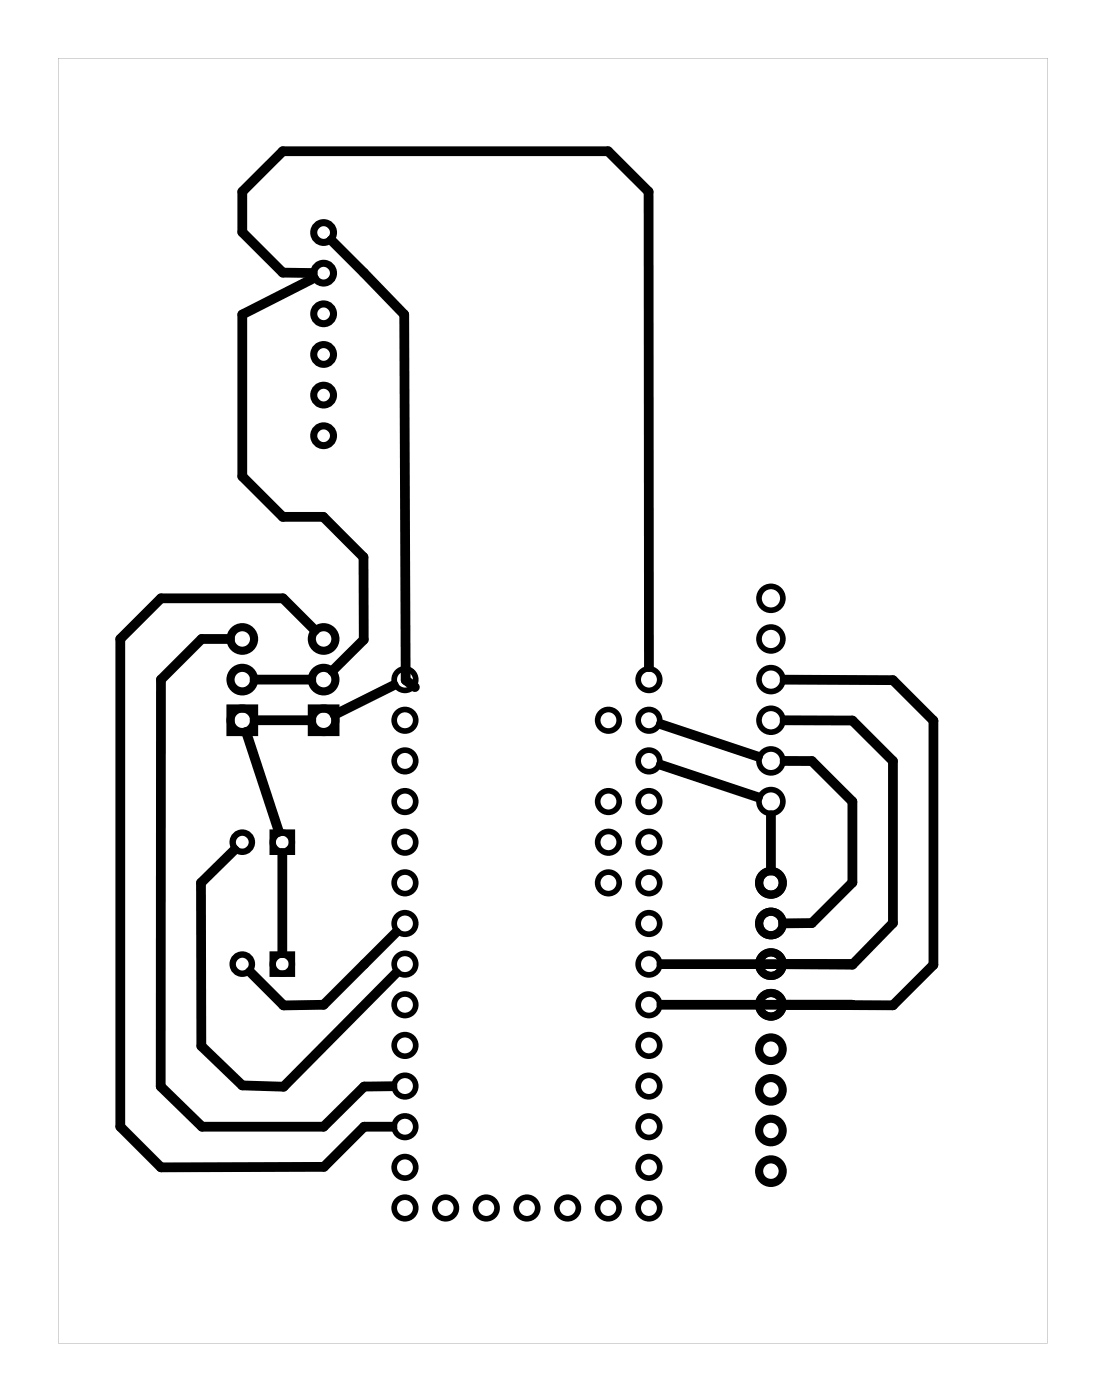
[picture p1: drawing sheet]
<svg xmlns="http://www.w3.org/2000/svg" width="69mm" height="87mm" viewBox="0 0 69 87" stroke-linecap="round" stroke-linejoin="round" font-family="sans-serif">
<path d="M3.6 3.6h61.8v80.3h-61.8zM3.6 3.6v80.3h61.8v-80.3z" fill="#000"/>
<g fill="none" stroke="#000" stroke-width=".35">
<circle cx="48.2" cy="37.4" r=".75"/>
<circle cx="48.2" cy="39.9" r=".75"/>
<circle cx="25.3" cy="50.1" r=".67"/>
<circle cx="25.3" cy="47.6" r=".67"/>
<circle cx="25.3" cy="42.5" r=".67"/>
<circle cx="25.3" cy="52.6" r=".67"/>
<circle cx="25.3" cy="45" r=".67"/>
<circle cx="25.3" cy="55.2" r=".67"/>
<circle cx="25.3" cy="57.7" r=".67"/>
<circle cx="38" cy="50.1" r=".67"/>
<circle cx="38" cy="45" r=".67"/>
<circle cx="38" cy="52.6" r=".67"/>
<circle cx="38" cy="55.2" r=".67"/>
<circle cx="40.5" cy="50.1" r=".67"/>
<circle cx="40.5" cy="47.6" r=".67"/>
<circle cx="40.5" cy="42.5" r=".67"/>
<circle cx="40.5" cy="52.6" r=".67"/>
<circle cx="40.5" cy="45" r=".67"/>
<circle cx="40.5" cy="55.2" r=".67"/>
<circle cx="40.5" cy="57.7" r=".67"/>
<circle cx="48.2" cy="45" r=".75"/>
<circle cx="48.2" cy="42.5" r=".75"/>
<circle cx="48.2" cy="47.6" r=".75"/>
<circle cx="48.2" cy="50.1" r=".75"/>
<circle cx="25.3" cy="65.3" r=".67"/>
<circle cx="25.3" cy="73" r=".67"/>
<circle cx="25.3" cy="70.4" r=".67"/>
<circle cx="25.3" cy="67.9" r=".67"/>
<circle cx="25.3" cy="75.5" r=".67"/>
<circle cx="25.3" cy="62.8" r=".67"/>
<circle cx="25.3" cy="60.3" r=".67"/>
<circle cx="27.8" cy="75.5" r=".67"/>
<circle cx="30.4" cy="75.5" r=".67"/>
<circle cx="32.9" cy="75.5" r=".67"/>
<circle cx="35.5" cy="75.5" r=".67"/>
<circle cx="38" cy="75.5" r=".67"/>
<circle cx="40.5" cy="65.3" r=".67"/>
<circle cx="40.5" cy="67.9" r=".67"/>
<circle cx="40.5" cy="73" r=".67"/>
<circle cx="40.5" cy="70.4" r=".67"/>
<circle cx="40.5" cy="75.5" r=".67"/>
<circle cx="40.5" cy="62.8" r=".67"/>
<circle cx="40.5" cy="60.3" r=".67"/>
</g>
<g fill="none" stroke="#000" stroke-width=".44">
<circle cx="20.2" cy="17.1" r=".62"/>
<circle cx="20.2" cy="19.6" r=".62"/>
<circle cx="20.2" cy="14.5" r=".62"/>
<circle cx="20.2" cy="24.7" r=".62"/>
<circle cx="20.2" cy="27.2" r=".62"/>
<circle cx="20.2" cy="22.2" r=".62"/>
</g>
<g fill="none" stroke="#000" stroke-width=".51">
<path d="M14.4 44.3h1.5v1.4h-1.5zM19.5 44.3h1.5v1.4h-1.5z"/>
<circle cx="15.1" cy="39.9" r=".74"/>
<circle cx="20.2" cy="39.9" r=".74"/>
<circle cx="15.1" cy="45" r=".74"/>
<circle cx="15.1" cy="42.5" r=".74"/>
<circle cx="20.2" cy="45" r=".74"/>
<circle cx="20.2" cy="42.5" r=".74"/>
<circle cx="48.2" cy="57.7" r=".74"/>
<circle cx="48.2" cy="55.2" r=".74"/>
<circle cx="48.2" cy="68.1" r=".74"/>
<circle cx="48.2" cy="65.6" r=".74"/>
<circle cx="48.2" cy="70.6" r=".74"/>
<circle cx="48.2" cy="73.2" r=".74"/>
<circle cx="48.2" cy="62.8" r=".74"/>
<circle cx="48.2" cy="60.3" r=".74"/>
</g>
<g fill="none" stroke="#000" stroke-width=".4">
<path d="M17 52h1.2v1.2h-1.2zM17 59.7h1.2v1.2h-1.2z"/>
<circle cx="15.1" cy="52.6" r=".6"/>
<circle cx="17.6" cy="52.6" r=".6"/>
<circle cx="15.1" cy="60.3" r=".6"/>
<circle cx="17.6" cy="60.3" r=".6"/>
</g>
<g fill="none" stroke="#000" stroke-width=".61">
<path d="M19.5 17.1l-1.8-.1-2.6-2.5v-2.5l2.6-2.5h20.3l2.5 2.5v29.7M19.6 17.4l-4.5 2.3v10.1l2.6 2.5h2.5l2.5 2.5v5.2l-1.9 1.9M20.7 15l4.5 4.7 .1 22.8 .6 .4M14.4 39.9h-1.8l-2.5 2.6-.1 25.4 2.6 2.5h7.6l2.5-2.5h1.8M19.7 39.4l-2-2h-7.6l-2.6 2.5v30.5l2.6 2.6 10.1-.1 2.5-2.5h1.8M14.6 53.1l-2 2.1v10.2l2.5 2.4 2.6 .1 7-7.1M15.4 45.7l2 6.3M15.9 45h3.5M15.9 42.5h3.5M17.6 53.3v6.3M24.6 42.8l-3.7 1.9M24.7 58.3l-4.5 4.5h-2.5l-2.1-2.1"/>
<path d="M41.3 45.3l6 2M41.3 47.8l6 2M48.2 50.9v3.5M49 42.5h6.8l2.5 2.5v15.3l-2.5 2.5h-6.9M49 45h4.2l2.6 2.6v10.1l-2.6 2.6h-4.3M49 47.6h1.7l2.5 2.5v5.1l-2.5 2.5h-1.8M41.3 62.8h11.9M53.2 60.3h-11.9"/>
</g>
</svg>
